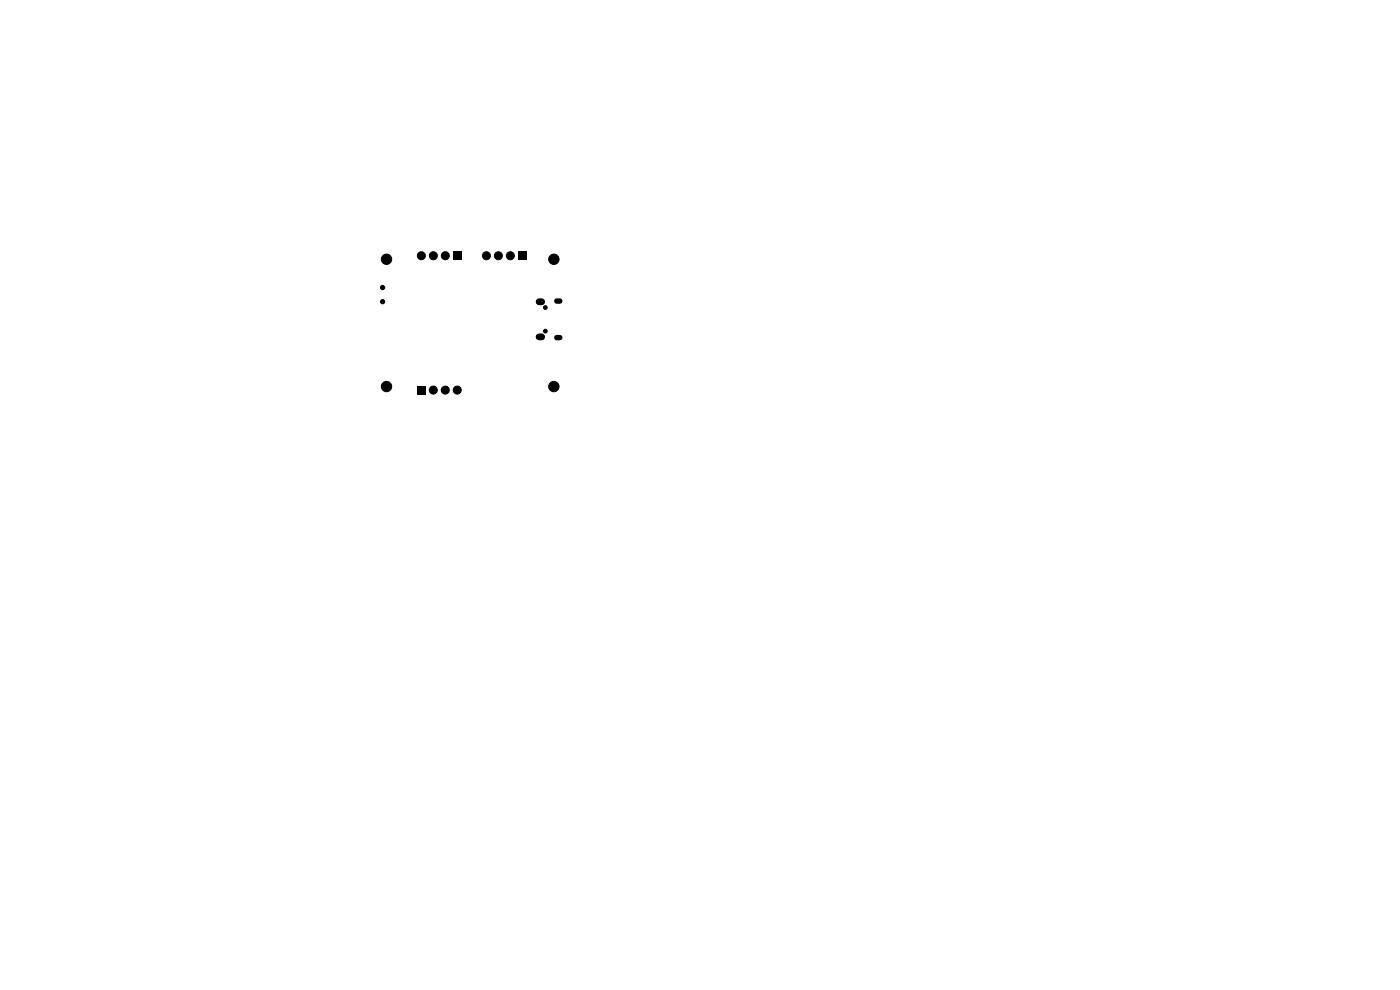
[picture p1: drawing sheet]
<svg xmlns="http://www.w3.org/2000/svg" width="297mm" height="210mm" viewBox="0 0 297 210" stroke-linecap="round" stroke-linejoin="round" font-family="sans-serif">
<path d="M96.2 53.4h1.7v1.7h-1.7zM110 53.4h1.7v1.7h-1.7zM88.5 81.9h1.7v1.7h-1.7z" fill="#000"/>
<g fill="#000" stroke="#000" stroke-width=".21">
<circle cx="82" cy="55" r="1.1"/>
<circle cx="89.4" cy="54.2" r=".85"/>
<circle cx="91.9" cy="54.2" r=".85"/>
<circle cx="94.5" cy="54.2" r=".85"/>
<circle cx="103.2" cy="54.2" r=".85"/>
<circle cx="105.7" cy="54.2" r=".85"/>
<circle cx="108.3" cy="54.2" r=".85"/>
<circle cx="117.5" cy="55" r="1.1"/>
<circle cx="81.2" cy="61" r=".45"/>
<circle cx="81.2" cy="64" r=".45"/>
<circle cx="115.7" cy="70.2" r=".4"/>
<circle cx="115.7" cy="65.2" r=".4"/>
<circle cx="82" cy="82" r="1.1"/>
<circle cx="91.9" cy="82.7" r=".85"/>
<circle cx="94.5" cy="82.7" r=".85"/>
<circle cx="97" cy="82.7" r=".85"/>
<circle cx="117.5" cy="82" r="1.1"/>
</g>
<path d="M118.1 71.6h.7M118.1 63.9h.7" fill="none" stroke="#000" stroke-width="1.2"/>
<path d="M114.4 71.5h.5M114.4 64h.5" fill="none" stroke="#000" stroke-width="1.4"/>
</svg>
